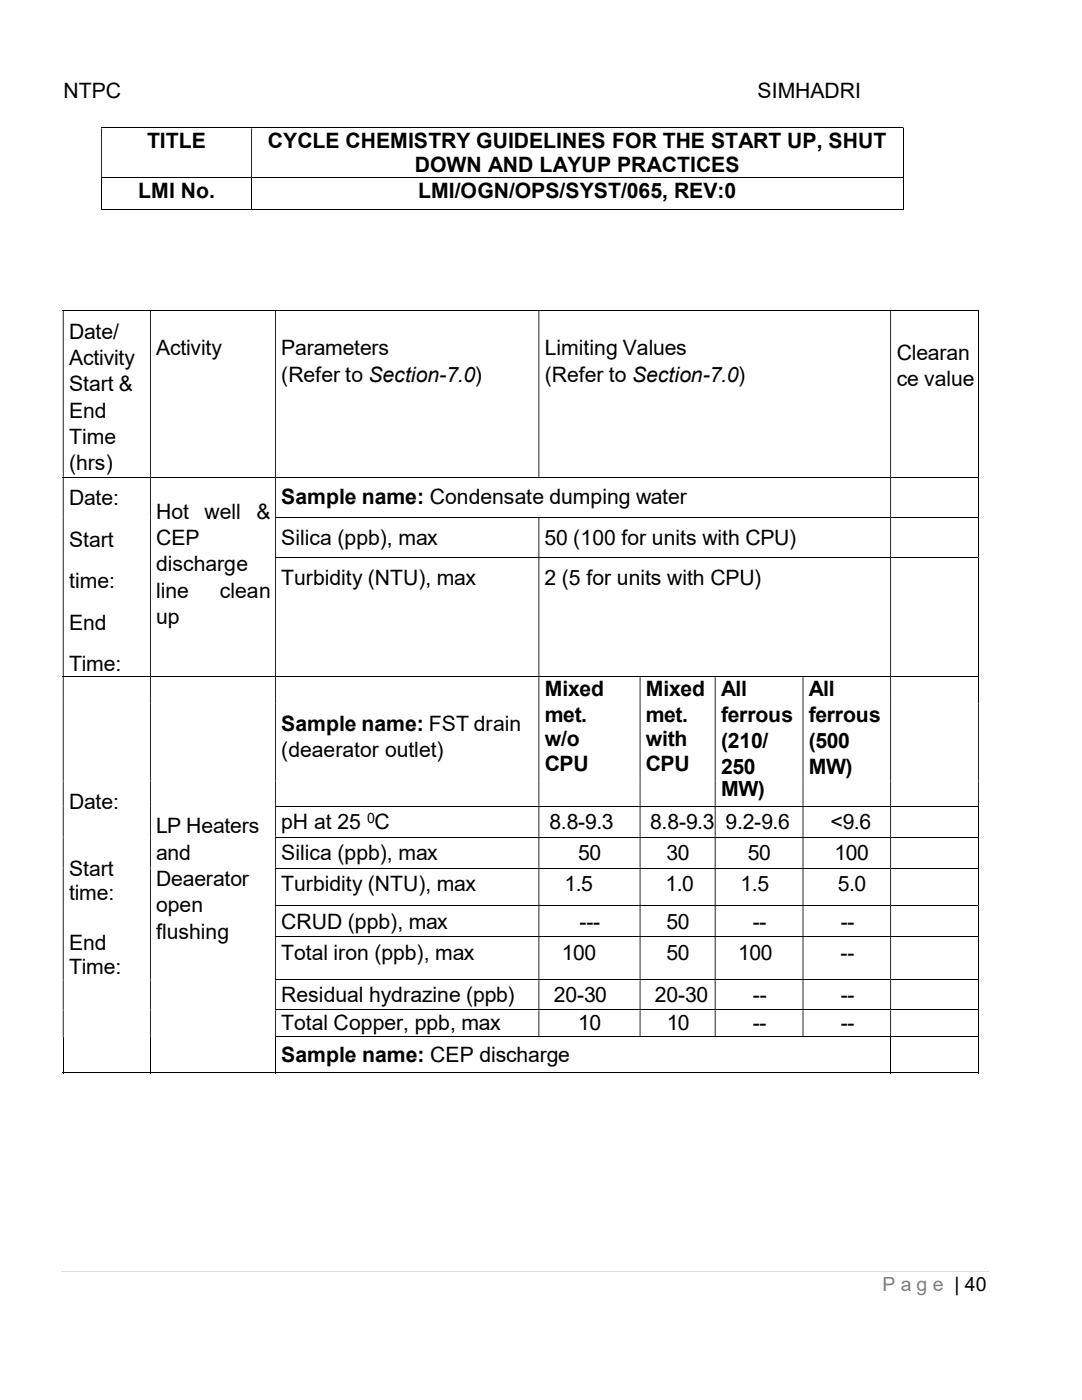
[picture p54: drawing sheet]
<svg xmlns="http://www.w3.org/2000/svg" width="216mm" height="279mm" viewBox="0 0 216 279" stroke-linecap="round" stroke-linejoin="round" font-family="sans-serif">
<defs><g id="words">
<g font-size="4.2">
<text x="12.7" y="19.6">NTPC</text>
<text x="151.2" y="19.6">SIMHADRI</text>
<text x="29.3" y="29.5">TITLE</text>
<text x="53.5" y="29.5">CYCLE CHEMISTRY GUIDELINES FOR THE START UP, SHUT</text>
<text x="82.8" y="34.4">DOWN AND LAYUP PRACTICES</text>
<text x="27.6" y="39.5">LMI No.</text>
<text x="83.4" y="39.5">LMI/OGN/OPS/SYST/065, REV:0</text>
<text x="13.8" y="67.6">Date/</text>
<text x="31.2" y="70.9">Activity</text>
<text x="56.1" y="70.9">Parameters</text>
<text x="108.7" y="70.9">Limiting Values</text>
<text x="178.9" y="71.9">Clearan</text>
<text x="13.8" y="72.8">Activity</text>
<text x="56.1" y="76.2">(Refer to Section-7.0)</text>
<text x="108.7" y="76.2">(Refer to Section-7.0)</text>
<text x="178.9" y="77.1">ce value</text>
<text x="13.8" y="78.1">Start &amp;</text>
<text x="13.8" y="83.4">End</text>
<text x="13.8" y="88.6">Time</text>
<text x="13.8" y="93.9">(hrs)</text>
<text x="13.8" y="100.8">Date:</text>
<text x="56.1" y="100.6">Sample name: Condensate dumping water</text>
<text x="31.2" y="103.5">Hot</text>
<text x="40.8" y="103.5">well</text>
<text x="51.2" y="103.5">&amp;</text>
<text x="13.8" y="109.1">Start</text>
<text x="31.2" y="108.8">CEP</text>
<text x="56.1" y="108.8">Silica (ppb), max</text>
<text x="108.7" y="108.8">50 (100 for units with CPU)</text>
<text x="13.8" y="117.4">time:</text>
<text x="31.2" y="114">discharge</text>
<text x="31.2" y="119.3">line</text>
<text x="43.9" y="119.3">clean</text>
<text x="56.1" y="116.8">Turbidity (NTU), max</text>
<text x="108.7" y="116.8">2 (5 for units with CPU)</text>
<text x="13.8" y="125.7">End</text>
<text x="31.2" y="124.5">up</text>
<text x="13.8" y="134">Time:</text>
<text x="108.7" y="138.9">Mixed</text>
<text x="128.9" y="138.9">Mixed</text>
<text x="143.9" y="138.9">All</text>
<text x="161.4" y="138.9">All</text>
<text x="56.1" y="146">Sample name: FST drain</text>
<text x="108.7" y="144">met.</text>
<text x="108.7" y="148.9">w/o</text>
<text x="128.9" y="144">met.</text>
<text x="128.9" y="148.9">with</text>
<text x="143.9" y="144">ferrous</text>
<text x="143.9" y="149.3">(210/</text>
<text x="161.4" y="144">ferrous</text>
<text x="161.4" y="149.3">(500</text>
<text x="56.1" y="151.2">(deaerator outlet)</text>
<text x="108.7" y="153.9">CPU</text>
<text x="128.9" y="153.9">CPU</text>
<text x="143.9" y="154.5">250</text>
<text x="161.4" y="154.5">MW)</text>
<text x="13.8" y="161.4">Date:</text>
<text x="143.9" y="158.8">MW)</text>
<text x="31.2" y="166.3">LP Heaters</text>
<text x="56.1" y="165.5">pH at 25 C</text>
<text x="109.6" y="165.5">8.8-9.3</text>
<text x="129.7" y="165.5">8.8-9.3</text>
<text x="144.8" y="165.5">9.2-9.6</text>
<text x="165.7" y="165.5">&lt;9.6</text>
<text x="31.2" y="171.5">and</text>
<text x="56.1" y="171.7">Silica (ppb), max</text>
<text x="115.3" y="171.7">50</text>
<text x="133" y="171.7">30</text>
<text x="149.2" y="171.7">50</text>
<text x="166.5" y="171.7">100</text>
<text x="13.8" y="174.8">Start</text>
<text x="13.8" y="179.7">time:</text>
<text x="31.2" y="176.8">Deaerator</text>
<text x="56.1" y="177.9">Turbidity (NTU), max</text>
<text x="112.6" y="177.9">1.5</text>
<text x="132.8" y="177.9">1.0</text>
<text x="147.8" y="177.9">1.5</text>
<text x="167.2" y="177.9">5.0</text>
<text x="31.2" y="182.1">open</text>
<text x="56.1" y="185.4">CRUD (ppb), max</text>
<text x="115.7" y="185.4">---</text>
<text x="133" y="185.4">50</text>
<text x="150.2" y="185.4">--</text>
<text x="167.8" y="185.4">--</text>
<text x="13.8" y="189.6">End</text>
<text x="31.2" y="187.3">flushing</text>
<text x="56.1" y="191.5">Total iron (ppb), max</text>
<text x="112.1" y="191.5">100</text>
<text x="133" y="191.5">50</text>
<text x="147.3" y="191.5">100</text>
<text x="167.7" y="191.5">--</text>
<text x="13.8" y="194.5">Time:</text>
<text x="56.1" y="200.1">Residual hydrazine (ppb)</text>
<text x="110.5" y="200.1">20-30</text>
<text x="130.7" y="200.1">20-30</text>
<text x="150.2" y="200.1">--</text>
<text x="167.8" y="200.1">--</text>
<text x="56.1" y="205.5">Total Copper, ppb, max</text>
<text x="115.4" y="205.5">10</text>
<text x="133" y="205.5">10</text>
<text x="150.2" y="205.5">--</text>
<text x="167.8" y="205.5">--</text>
<text x="56.1" y="212">Sample name: CEP discharge</text>
</g>
<text font-size="3.9" fill="#7f7f7f" x="176.1" y="257.7">P a g e | 40</text>
<text font-size="2.8" x="73.2" y="164.3">0</text>
</g></defs>
<g fill="none" stroke="#000" stroke-width=".2">
<path d="M20.2 25.5h160M20.2 35.5h160M20.2 35.6v6.4M50.2 35.6v6.4M180.3 25.6v9.8M180.3 35.6v6.4M20.2 41.9h29.9M50.3 41.9h129.9M12.5 61.9h182.7M195.2 62v33.2M12.5 95.2h182.7M195.2 95.3v7.9"/>
<path d="M54.9 103.3h140.3M54.9 111.3h140.3M195.2 103.3v7.9M195.2 111.3v23.7M12.5 135h182.7M195.2 135.1v5.2M54.9 160.9h140.3M54.9 167.1h140.3M54.9 173.3h140.3M195.2 161v6M195.2 167.2v6M195.2 173.4v7.2"/>
<path d="M54.9 180.7h140.3M54.9 186.9h140.3M54.9 195.5h140.3M195.2 180.8v6M195.2 187v8.5M195.2 195.6v5.9M12.5 214.1h17.4M12.6 206.9v7.3M30 206.9v7.3M30.1 214.1h24.8M54.9 201.5h140.3M54.9 206.8h140.3"/>
<path d="M55 206.9v7.3M55.1 214.1h122.5M177.7 206.9v7.3M177.8 214.1h17.4M195.2 201.6v5.2M195.2 206.9v7.3"/>
</g>
<g fill="#000">
<path d="M180.2 25.4h.1v.2h-.1zM20.2 25.6h.1v9.8h-.1zM50.1 25.6h.2v9.8h-.2z" fill-rule="evenodd"/>
<path d="M195.2 61.8h.1v.2h-.1zM12.5 62h.2v33.2h-.2zM29.9 62h.2v33.2h-.2zM54.9 62h.2v33.2h-.2zM107.4 62h.2v33.2h-.2zM177.6 62h.2v33.2h-.2z" fill-rule="evenodd"/>
<path d="M195.2 95.2h.1v.1h-.1zM12.5 95.3h.2v7.9h-.2zM29.9 95.3h.2v7.9h-.2zM54.9 95.3h.2v7.9h-.2zM177.6 95.3h.2v7.9h-.2z" fill-rule="evenodd"/>
<path d="M12.5 103.2h.2v.1h-.2zM29.9 103.2h.2v.1h-.2z" fill-rule="evenodd"/>
<path d="M12.5 111.2h.2v.1h-.2zM29.9 111.2h.2v.1h-.2z" fill-rule="evenodd"/>
<path d="M195.2 103.2h.1v.1h-.1zM12.5 103.3h.2v7.9h-.2zM29.9 103.3h.2v7.9h-.2zM54.9 103.3h.2v7.9h-.2zM107.4 103.3h.2v7.9h-.2zM177.6 103.3h.2v7.9h-.2z" fill-rule="evenodd"/>
<path d="M195.2 111.2h.1v.1h-.1zM12.5 111.3h.2v23.7h-.2zM29.9 111.3h.2v23.7h-.2zM54.9 111.3h.2v23.7h-.2zM107.4 111.3h.2v23.7h-.2zM177.6 111.3h.2v23.7h-.2z" fill-rule="evenodd"/>
<path d="M195.2 135h.1v.1h-.1zM12.5 135.1h.2v5.2h-.2zM29.9 135.1h.2v5.2h-.2zM54.9 135.1h.2v5.2h-.2zM107.4 135.1h.2v5.2h-.2zM127.6 135.1h.2v5.2h-.2zM142.6 135.1h.2v5.2h-.2zM160.1 135.1h.2v5.2h-.2zM177.6 135.1h.2v5.2h-.2z" fill-rule="evenodd"/>
<path d="M12.5 140.3h.2v.2h-.2zM29.9 140.3h.2v.2h-.2zM54.9 140.3h.2v.2h-.2zM107.4 140.3h.2v.2h-.2zM127.6 140.3h.2v.2h-.2zM142.6 140.3h.2v.2h-.2zM160.1 140.3h.2v.2h-.2zM177.6 140.3h.2v.2h-.2zM195.2 140.3h.1v.2h-.1z" fill-rule="evenodd"/>
<path d="M12.5 140.5h.2v15.2h-.2zM29.9 140.5h.2v15.2h-.2zM54.9 140.5h.2v15.2h-.2zM107.4 140.5h.2v15.2h-.2zM127.6 140.5h.2v15.2h-.2zM142.6 140.5h.2v15.2h-.2zM160.1 140.5h.2v15.2h-.2zM177.6 140.5h.2v15.2h-.2zM195.2 140.5h.1v15.2h-.1z" fill-rule="evenodd"/>
<path d="M12.5 155.7h.2v.2h-.2zM29.9 155.7h.2v.2h-.2zM54.9 155.7h.2v.2h-.2zM107.4 155.7h.2v.2h-.2zM127.6 155.7h.2v.2h-.2zM142.6 155.7h.2v.2h-.2zM160.1 155.7h.2v.2h-.2zM177.6 155.7h.2v.2h-.2zM195.2 155.7h.1v.2h-.1z" fill-rule="evenodd"/>
<path d="M12.5 155.9h.2v4.9h-.2zM29.9 155.9h.2v4.9h-.2zM54.9 155.9h.2v4.9h-.2zM107.4 155.9h.2v4.9h-.2zM127.6 155.9h.2v4.9h-.2zM142.6 155.9h.2v4.9h-.2zM160.1 155.9h.2v4.9h-.2zM177.6 155.9h.2v4.9h-.2zM195.2 155.9h.1v4.9h-.1z" fill-rule="evenodd"/>
<path d="M12.5 160.8h.2v.2h-.2zM29.9 160.8h.2v.2h-.2z" fill-rule="evenodd"/>
<path d="M12.5 167h.2v.2h-.2zM29.9 167h.2v.2h-.2z" fill-rule="evenodd"/>
<path d="M12.5 173.2h.2v.2h-.2zM29.9 173.2h.2v.2h-.2z" fill-rule="evenodd"/>
<path d="M195.2 160.8h.1v.2h-.1zM12.5 161h.2v6h-.2zM29.9 161h.2v6h-.2zM54.9 161h.2v6h-.2zM107.4 161h.2v6h-.2zM127.6 161h.2v6h-.2zM142.6 161h.2v6h-.2zM160.1 161h.2v6h-.2zM177.6 161h.2v6h-.2z" fill-rule="evenodd"/>
<path d="M195.2 167h.1v.2h-.1zM12.5 167.2h.2v6h-.2zM29.9 167.2h.2v6h-.2zM54.9 167.2h.2v6h-.2zM107.4 167.2h.2v6h-.2zM127.6 167.2h.2v6h-.2zM142.6 167.2h.2v6h-.2zM160.1 167.2h.2v6h-.2zM177.6 167.2h.2v6h-.2z" fill-rule="evenodd"/>
<path d="M195.2 173.2h.1v.2h-.1zM12.5 173.4h.2v7.2h-.2zM29.9 173.4h.2v7.2h-.2zM54.9 173.4h.2v7.2h-.2zM107.4 173.4h.2v7.2h-.2zM127.6 173.4h.2v7.2h-.2zM142.6 173.4h.2v7.2h-.2zM160.1 173.4h.2v7.2h-.2zM177.6 173.4h.2v7.2h-.2z" fill-rule="evenodd"/>
<path d="M12.5 180.6h.2v.2h-.2zM29.9 180.6h.2v.2h-.2z" fill-rule="evenodd"/>
<path d="M12.5 186.8h.2v.2h-.2zM29.9 186.8h.2v.2h-.2z" fill-rule="evenodd"/>
<path d="M12.5 195.5h.2v.1h-.2zM29.9 195.5h.2v.1h-.2z" fill-rule="evenodd"/>
<path d="M195.2 180.6h.1v.2h-.1zM12.5 180.8h.2v6h-.2zM29.9 180.8h.2v6h-.2zM54.9 180.8h.2v6h-.2zM107.4 180.8h.2v6h-.2zM127.6 180.8h.2v6h-.2zM142.6 180.8h.2v6h-.2zM160.1 180.8h.2v6h-.2zM177.6 180.8h.2v6h-.2z" fill-rule="evenodd"/>
<path d="M195.2 186.8h.1v.2h-.1zM12.5 187h.2v8.5h-.2zM29.9 187h.2v8.5h-.2zM54.9 187h.2v8.5h-.2zM107.4 187h.2v8.5h-.2zM127.6 187h.2v8.5h-.2zM142.6 187h.2v8.5h-.2zM160.1 187h.2v8.5h-.2zM177.6 187h.2v8.5h-.2z" fill-rule="evenodd"/>
<path d="M195.2 195.5h.1v.1h-.1zM12.5 195.6h.2v5.9h-.2zM29.9 195.6h.2v5.9h-.2zM54.9 195.6h.2v5.9h-.2zM107.4 195.6h.2v5.9h-.2zM127.6 195.6h.2v5.9h-.2zM142.6 195.6h.2v5.9h-.2zM160.1 195.6h.2v5.9h-.2zM177.6 195.6h.2v5.9h-.2z" fill-rule="evenodd"/>
<path d="M12.5 201.5h.2v.1h-.2zM29.9 201.5h.2v.1h-.2z" fill-rule="evenodd"/>
<path d="M12.5 206.8h.2v.1h-.2zM29.9 206.8h.2v.1h-.2z" fill-rule="evenodd"/>
<path d="M195.2 201.5h.1v.1h-.1zM12.5 201.6h.2v5.2h-.2zM29.9 201.6h.2v5.2h-.2zM54.9 201.6h.2v5.2h-.2zM107.4 201.6h.2v5.2h-.2zM127.6 201.6h.2v5.2h-.2zM142.6 201.6h.2v5.2h-.2zM160.1 201.6h.2v5.2h-.2zM177.6 201.6h.2v5.2h-.2z" fill-rule="evenodd"/>
</g>
<path d="M180.2 35.4h.1v.2h-.1zM180.2 41.8h.1v.2h-.1zM195.2 206.8h.1v.1h-.1zM195.2 214h.1v.2h-.1z" fill="#000"/>
<path d="M12.2 253.7h185.2" fill="none" stroke="#d9d9d9" stroke-width=".2"/>
<use href="#words"/>
</svg>
